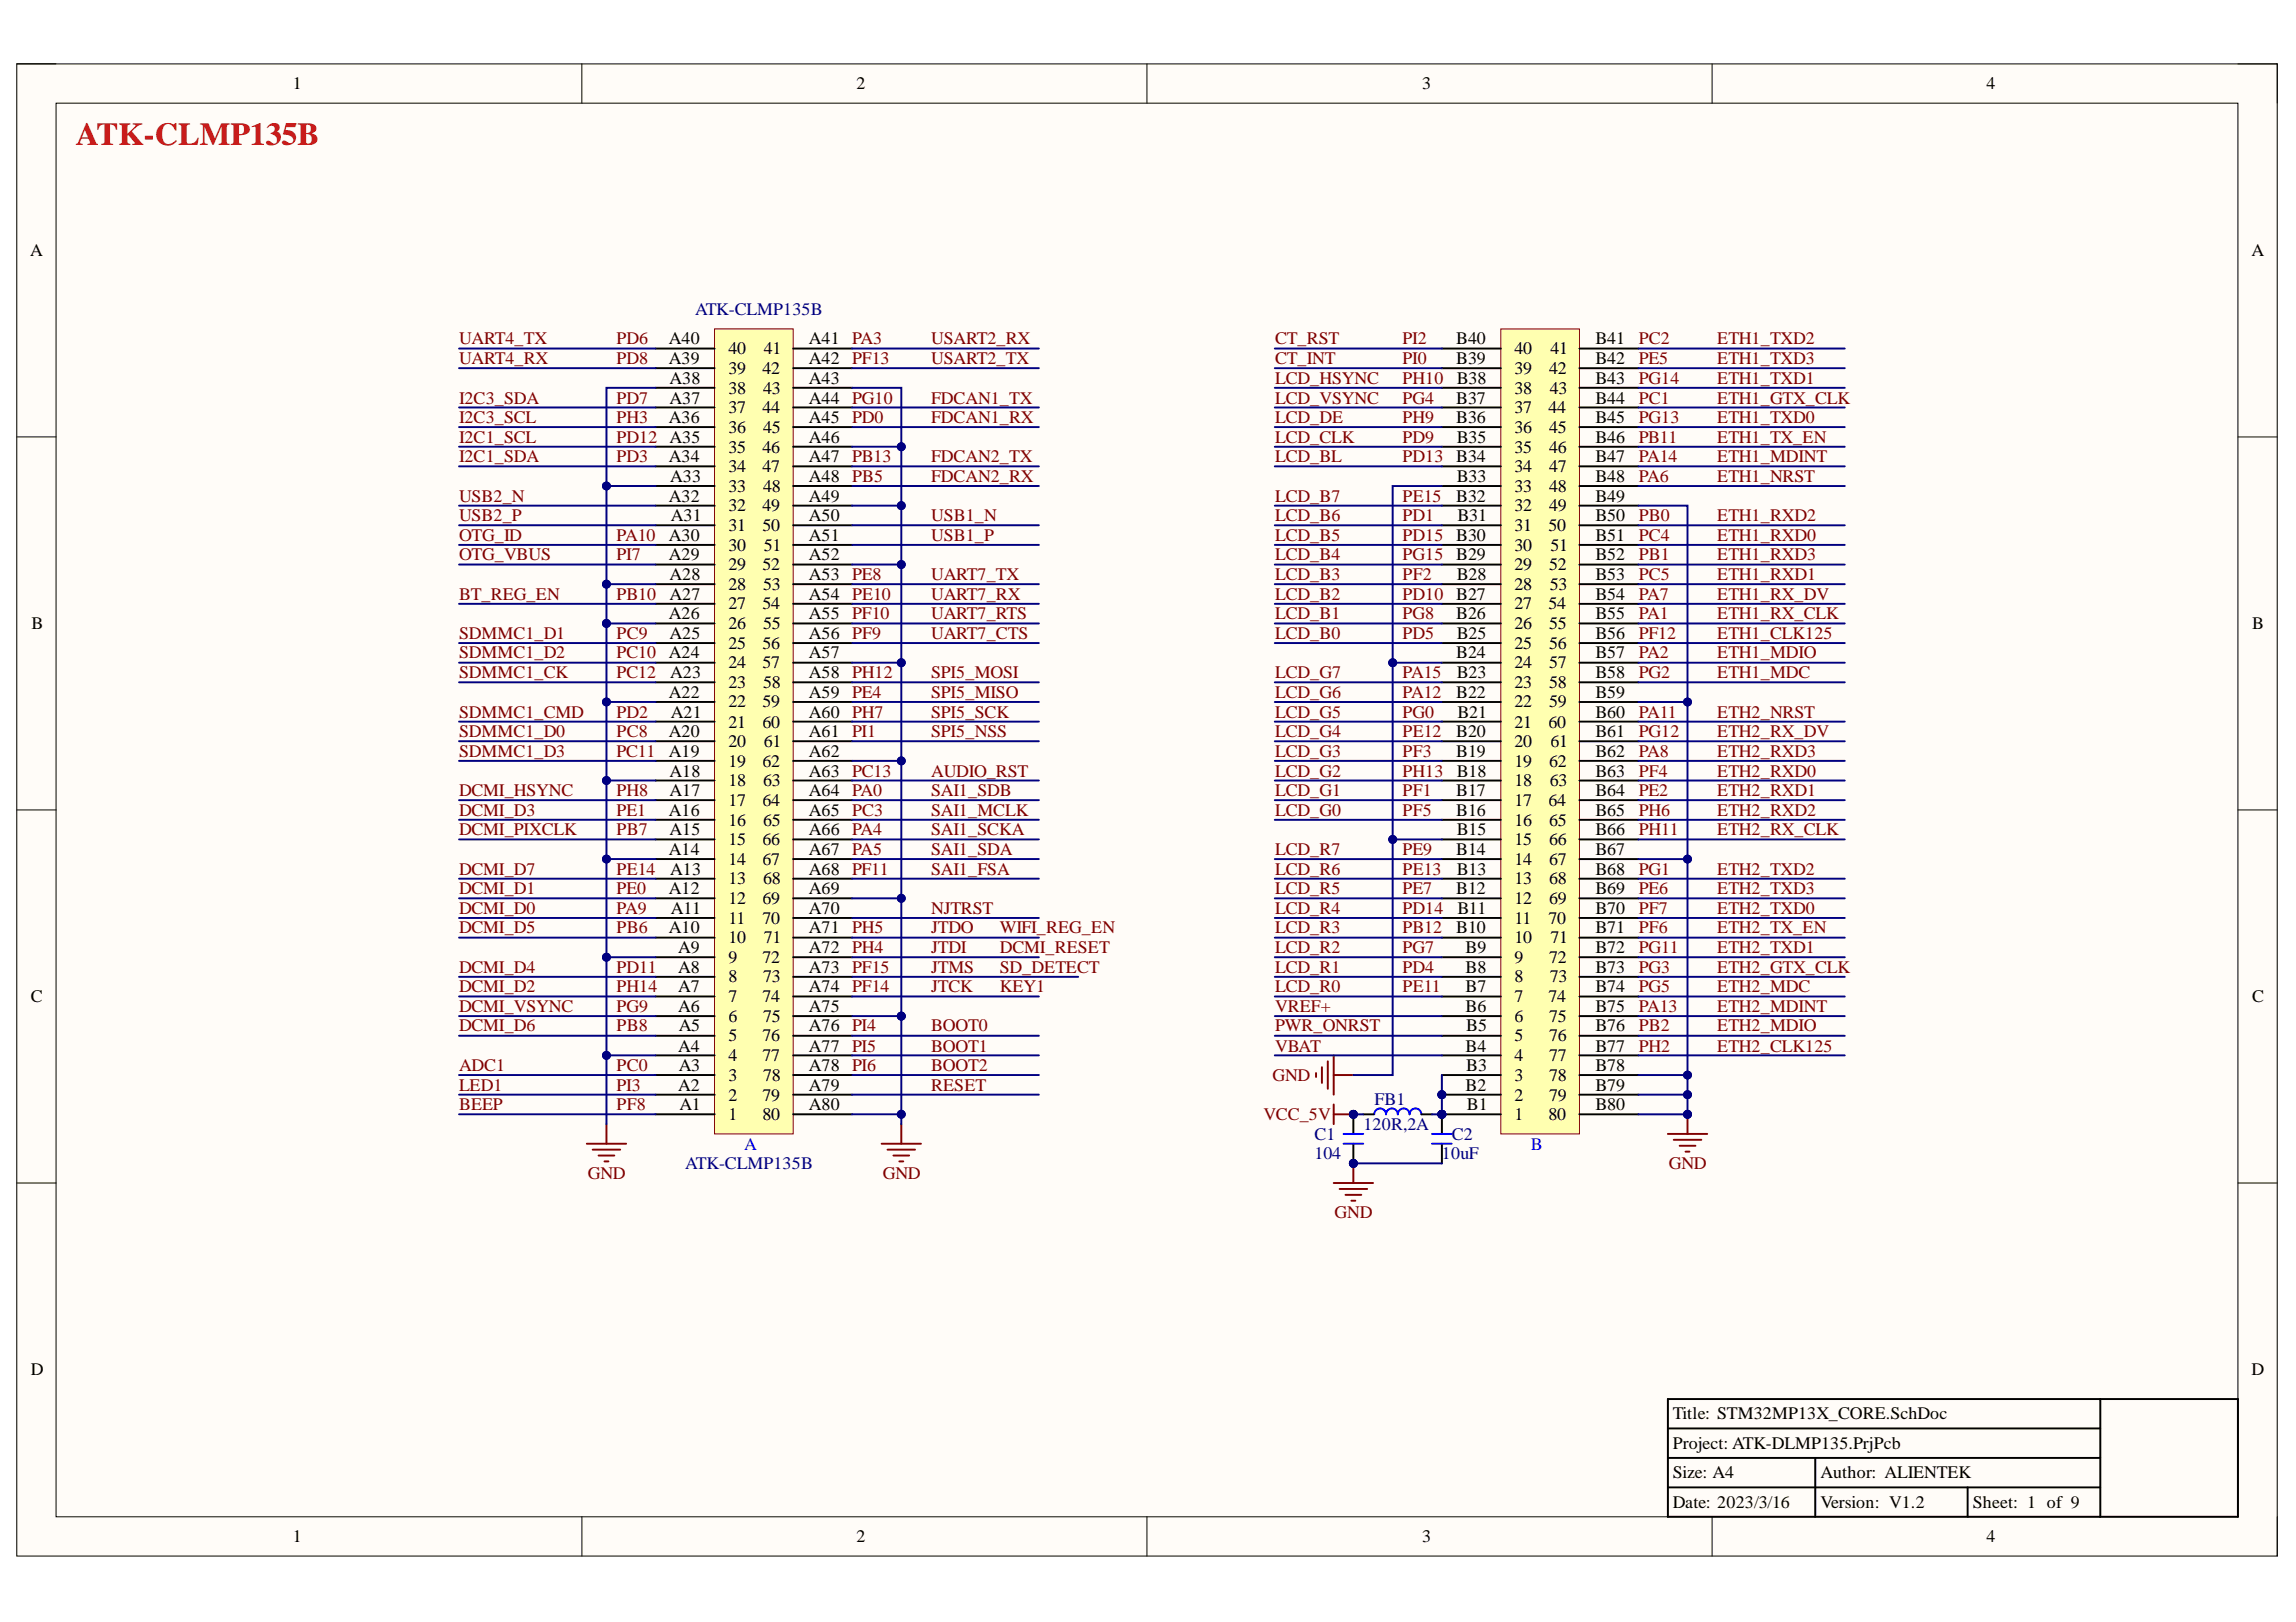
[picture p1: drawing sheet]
<svg xmlns="http://www.w3.org/2000/svg" width="297mm" height="210mm" viewBox="0 0 297 210" stroke-linecap="round" stroke-linejoin="round" font-family="sans-serif">
<defs><g id="words">
<text font-size="4.1" fill="#f00" x="9.8" y="18.8">ATK-CLMP135B</text>
<g font-size="2.3">
<text x="37.9" y="11.6">1</text>
<text x="110.8" y="11.6">2</text>
<text x="184" y="11.6">3</text>
<text x="257" y="11.6">4</text>
<text x="3.9" y="33.1">A</text>
<text x="291.3" y="33.1">A</text>
<text x="86.5" y="44.5">A40</text>
<text x="86.5" y="47.1">A39</text>
<text x="94.2" y="45.8">40</text>
<text x="98.8" y="45.8">41</text>
<text x="104.6" y="44.5">A41</text>
<text x="104.6" y="47.1">A42</text>
<text x="188.4" y="47.1">B39</text>
<text x="188.4" y="44.5">B40</text>
<text x="195.9" y="45.8">40</text>
<text x="200.6" y="45.8">41</text>
<text x="206.4" y="44.5">B41</text>
<text x="206.4" y="47.1">B42</text>
<text x="86.6" y="52.2">A37</text>
<text x="86.6" y="49.7">A38</text>
<text x="94.2" y="53.5">37</text>
<text x="94.2" y="51">38</text>
<text x="94.2" y="48.3">39</text>
<text x="98.6" y="48.3">42</text>
<text x="98.6" y="53.5">44</text>
<text x="98.7" y="51">43</text>
<text x="104.6" y="49.7">A43</text>
<text x="104.6" y="52.2">A44</text>
<text x="188.4" y="52.2">B37</text>
<text x="188.5" y="49.7">B38</text>
<text x="195.9" y="53.5">37</text>
<text x="195.9" y="51">38</text>
<text x="195.9" y="48.3">39</text>
<text x="200.3" y="53.5">44</text>
<text x="200.4" y="48.3">42</text>
<text x="200.5" y="51">43</text>
<text x="206.4" y="49.7">B43</text>
<text x="206.4" y="52.2">B44</text>
<text x="86.5" y="59.8">A34</text>
<text x="86.5" y="54.8">A36</text>
<text x="94.2" y="58.6">35</text>
<text x="94.2" y="56">36</text>
<text x="98.6" y="58.6">46</text>
<text x="98.7" y="56">45</text>
<text x="104.6" y="54.8">A45</text>
<text x="104.6" y="57.3">A46</text>
<text x="104.6" y="59.8">A47</text>
<text x="188.4" y="59.8">B34</text>
<text x="188.4" y="54.8">B36</text>
<text x="188.5" y="57.3">B35</text>
<text x="195.9" y="58.6">35</text>
<text x="195.9" y="56">36</text>
<text x="200.4" y="56">45</text>
<text x="200.4" y="58.6">46</text>
<text x="206.4" y="54.8">B45</text>
<text x="206.4" y="57.3">B46</text>
<text x="206.4" y="59.8">B47</text>
<text x="86.5" y="64.9">A32</text>
<text x="86.7" y="62.4">A33</text>
<text x="94.2" y="63.6">33</text>
<text x="94.2" y="61.1">34</text>
<text x="98.6" y="61.1">47</text>
<text x="98.7" y="63.6">48</text>
<text x="104.6" y="62.4">A48</text>
<text x="104.6" y="64.9">A49</text>
<text x="188.4" y="64.9">B32</text>
<text x="188.5" y="62.4">B33</text>
<text x="195.9" y="63.6">33</text>
<text x="195.9" y="61.1">34</text>
<text x="200.4" y="61.1">47</text>
<text x="200.4" y="63.6">48</text>
<text x="206.4" y="62.4">B48</text>
<text x="206.4" y="64.9">B49</text>
<text x="86.5" y="70">A30</text>
<text x="86.8" y="67.5">A31</text>
<text x="94.2" y="71.3">30</text>
<text x="94.2" y="68.7">31</text>
<text x="94.2" y="66.2">32</text>
<text x="98.6" y="66.2">49</text>
<text x="98.6" y="68.7">50</text>
<text x="98.8" y="71.3">51</text>
<text x="104.6" y="67.5">A50</text>
<text x="104.6" y="70">A51</text>
<text x="188.4" y="70">B30</text>
<text x="188.6" y="67.5">B31</text>
<text x="195.9" y="71.3">30</text>
<text x="195.9" y="68.7">31</text>
<text x="195.9" y="66.2">32</text>
<text x="200.3" y="68.7">50</text>
<text x="200.4" y="66.2">49</text>
<text x="200.6" y="71.3">51</text>
<text x="206.4" y="67.5">B50</text>
<text x="206.4" y="70">B51</text>
<text x="86.5" y="72.5">A29</text>
<text x="86.6" y="77.6">A27</text>
<text x="86.6" y="75.1">A28</text>
<text x="94.2" y="76.3">28</text>
<text x="94.2" y="73.8">29</text>
<text x="98.6" y="73.8">52</text>
<text x="98.7" y="76.3">53</text>
<text x="104.6" y="72.5">A52</text>
<text x="104.6" y="75.1">A53</text>
<text x="104.6" y="77.6">A54</text>
<text x="188.4" y="77.6">B27</text>
<text x="188.4" y="72.5">B29</text>
<text x="188.5" y="75.1">B28</text>
<text x="195.9" y="76.3">28</text>
<text x="195.9" y="73.8">29</text>
<text x="200.4" y="73.8">52</text>
<text x="200.5" y="76.3">53</text>
<text x="206.4" y="72.5">B52</text>
<text x="206.4" y="75.1">B53</text>
<text x="206.4" y="77.6">B54</text>
<text x="4.1" y="81.4">B</text>
<text x="86.5" y="80.1">A26</text>
<text x="86.6" y="82.7">A25</text>
<text x="94.2" y="83.9">25</text>
<text x="94.2" y="81.4">26</text>
<text x="94.2" y="78.9">27</text>
<text x="98.6" y="78.9">54</text>
<text x="98.6" y="83.9">56</text>
<text x="98.7" y="81.4">55</text>
<text x="104.6" y="80.1">A55</text>
<text x="104.6" y="82.7">A56</text>
<text x="188.4" y="80.1">B26</text>
<text x="188.5" y="82.7">B25</text>
<text x="195.9" y="83.9">25</text>
<text x="195.9" y="81.4">26</text>
<text x="195.9" y="78.9">27</text>
<text x="200.3" y="78.9">54</text>
<text x="200.4" y="81.4">55</text>
<text x="200.4" y="83.9">56</text>
<text x="206.4" y="80.1">B55</text>
<text x="206.4" y="82.7">B56</text>
<text x="291.4" y="81.4">B</text>
<text x="86.5" y="85.2">A24</text>
<text x="86.7" y="87.7">A23</text>
<text x="94.2" y="89">23</text>
<text x="94.2" y="86.5">24</text>
<text x="98.6" y="86.5">57</text>
<text x="98.7" y="89">58</text>
<text x="104.6" y="85.2">A57</text>
<text x="104.6" y="87.7">A58</text>
<text x="188.4" y="85.2">B24</text>
<text x="188.5" y="87.7">B23</text>
<text x="195.9" y="89">23</text>
<text x="195.9" y="86.5">24</text>
<text x="200.4" y="86.5">57</text>
<text x="200.4" y="89">58</text>
<text x="206.4" y="85.2">B57</text>
<text x="206.4" y="87.7">B58</text>
<text x="86.5" y="95.4">A20</text>
<text x="86.5" y="90.3">A22</text>
<text x="86.8" y="92.9">A21</text>
<text x="94.2" y="94.2">21</text>
<text x="94.2" y="91.5">22</text>
<text x="98.6" y="91.5">59</text>
<text x="98.6" y="94.2">60</text>
<text x="104.6" y="90.3">A59</text>
<text x="104.6" y="92.9">A60</text>
<text x="104.6" y="95.4">A61</text>
<text x="188.4" y="95.4">B20</text>
<text x="188.4" y="90.3">B22</text>
<text x="188.6" y="92.9">B21</text>
<text x="195.9" y="94.2">21</text>
<text x="195.9" y="91.5">22</text>
<text x="200.3" y="94.2">60</text>
<text x="200.4" y="91.5">59</text>
<text x="206.4" y="90.3">B59</text>
<text x="206.4" y="92.9">B60</text>
<text x="206.4" y="95.4">B61</text>
<text x="86.5" y="98">A19</text>
<text x="86.6" y="100.5">A18</text>
<text x="94.2" y="101.8">18</text>
<text x="94.2" y="99.2">19</text>
<text x="94.2" y="96.7">20</text>
<text x="98.6" y="99.2">62</text>
<text x="98.7" y="101.8">63</text>
<text x="98.8" y="96.7">61</text>
<text x="104.6" y="98">A62</text>
<text x="104.6" y="100.5">A63</text>
<text x="188.4" y="98">B19</text>
<text x="188.5" y="100.5">B18</text>
<text x="195.9" y="101.8">18</text>
<text x="195.9" y="99.2">19</text>
<text x="195.9" y="96.7">20</text>
<text x="200.4" y="99.2">62</text>
<text x="200.5" y="101.8">63</text>
<text x="200.6" y="96.7">61</text>
<text x="206.4" y="98">B62</text>
<text x="206.4" y="100.5">B63</text>
<text x="86.5" y="105.6">A16</text>
<text x="86.6" y="103">A17</text>
<text x="94.2" y="106.8">16</text>
<text x="94.2" y="104.3">17</text>
<text x="98.6" y="104.3">64</text>
<text x="98.7" y="106.8">65</text>
<text x="104.6" y="103">A64</text>
<text x="104.6" y="105.6">A65</text>
<text x="188.4" y="105.6">B16</text>
<text x="188.4" y="103">B17</text>
<text x="195.9" y="106.8">16</text>
<text x="195.9" y="104.3">17</text>
<text x="200.3" y="104.3">64</text>
<text x="200.4" y="106.8">65</text>
<text x="206.4" y="103">B64</text>
<text x="206.4" y="105.6">B65</text>
<text x="86.5" y="110.6">A14</text>
<text x="86.6" y="108.1">A15</text>
<text x="86.7" y="113.2">A13</text>
<text x="94.2" y="111.9">14</text>
<text x="94.2" y="109.4">15</text>
<text x="98.6" y="109.4">66</text>
<text x="98.6" y="111.9">67</text>
<text x="104.6" y="108.1">A66</text>
<text x="104.6" y="110.6">A67</text>
<text x="104.6" y="113.2">A68</text>
<text x="188.4" y="110.6">B14</text>
<text x="188.5" y="113.2">B13</text>
<text x="188.5" y="108.1">B15</text>
<text x="195.9" y="111.9">14</text>
<text x="195.9" y="109.4">15</text>
<text x="200.4" y="109.4">66</text>
<text x="200.4" y="111.9">67</text>
<text x="206.4" y="108.1">B66</text>
<text x="206.4" y="110.6">B67</text>
<text x="206.4" y="113.2">B68</text>
<text x="86.5" y="115.7">A12</text>
<text x="86.8" y="118.3">A11</text>
<text x="94.2" y="119.5">11</text>
<text x="94.2" y="117">12</text>
<text x="94.2" y="114.5">13</text>
<text x="98.6" y="117">69</text>
<text x="98.6" y="119.5">70</text>
<text x="98.7" y="114.5">68</text>
<text x="104.6" y="115.7">A69</text>
<text x="104.6" y="118.3">A70</text>
<text x="188.4" y="115.7">B12</text>
<text x="188.6" y="118.3">B11</text>
<text x="195.9" y="119.5">11</text>
<text x="195.9" y="117">12</text>
<text x="195.9" y="114.5">13</text>
<text x="200.3" y="119.5">70</text>
<text x="200.4" y="114.5">68</text>
<text x="200.4" y="117">69</text>
<text x="206.4" y="115.7">B69</text>
<text x="206.4" y="118.3">B70</text>
<text x="86.5" y="120.8">A10</text>
<text x="87.7" y="125.9">A8</text>
<text x="87.7" y="123.3">A9</text>
<text x="94.2" y="124.6">9</text>
<text x="94.2" y="122.1">10</text>
<text x="98.6" y="124.6">72</text>
<text x="98.8" y="122.1">71</text>
<text x="104.6" y="120.8">A71</text>
<text x="104.6" y="123.3">A72</text>
<text x="104.6" y="125.9">A73</text>
<text x="188.4" y="120.8">B10</text>
<text x="189.6" y="125.9">B8</text>
<text x="189.6" y="123.3">B9</text>
<text x="195.9" y="124.6">9</text>
<text x="195.9" y="122.1">10</text>
<text x="200.4" y="124.6">72</text>
<text x="200.6" y="122.1">71</text>
<text x="206.4" y="120.8">B71</text>
<text x="206.4" y="123.3">B72</text>
<text x="206.4" y="125.9">B73</text>
<text x="4" y="129.7">C</text>
<text x="87.7" y="130.9">A6</text>
<text x="87.7" y="128.4">A7</text>
<text x="94.2" y="129.7">7</text>
<text x="94.2" y="127.1">8</text>
<text x="98.6" y="129.7">74</text>
<text x="98.7" y="127.1">73</text>
<text x="104.6" y="128.4">A74</text>
<text x="104.6" y="130.9">A75</text>
<text x="189.6" y="130.9">B6</text>
<text x="189.6" y="128.4">B7</text>
<text x="195.9" y="129.7">7</text>
<text x="195.9" y="127.1">8</text>
<text x="200.3" y="129.7">74</text>
<text x="200.5" y="127.1">73</text>
<text x="206.4" y="128.4">B74</text>
<text x="206.4" y="130.9">B75</text>
<text x="291.4" y="129.7">C</text>
<text x="87.7" y="136.1">A4</text>
<text x="87.8" y="133.5">A5</text>
<text x="94.2" y="137.4">4</text>
<text x="94.2" y="134.7">5</text>
<text x="94.2" y="132.2">6</text>
<text x="98.6" y="134.7">76</text>
<text x="98.6" y="137.4">77</text>
<text x="98.7" y="132.2">75</text>
<text x="104.6" y="133.5">A76</text>
<text x="104.6" y="136.1">A77</text>
<text x="189.6" y="136.1">B4</text>
<text x="189.7" y="133.5">B5</text>
<text x="195.9" y="137.4">4</text>
<text x="195.9" y="134.7">5</text>
<text x="195.9" y="132.2">6</text>
<text x="200.4" y="132.2">75</text>
<text x="200.4" y="134.7">76</text>
<text x="200.4" y="137.4">77</text>
<text x="206.4" y="133.5">B76</text>
<text x="206.4" y="136.1">B77</text>
<text x="87.7" y="141.2">A2</text>
<text x="87.8" y="138.6">A3</text>
<text x="87.9" y="143.7">A1</text>
<text x="94.2" y="142.4">2</text>
<text x="94.2" y="139.9">3</text>
<text x="98.6" y="142.4">79</text>
<text x="98.7" y="139.9">78</text>
<text x="104.6" y="143.7">A80</text>
<text x="104.6" y="138.6">A78</text>
<text x="104.6" y="141.2">A79</text>
<text x="189.6" y="141.2">B2</text>
<text x="189.7" y="138.6">B3</text>
<text x="189.8" y="143.7">B1</text>
<text x="195.9" y="142.4">2</text>
<text x="195.9" y="139.9">3</text>
<text x="200.4" y="139.9">78</text>
<text x="200.4" y="142.4">79</text>
<text x="206.4" y="138.6">B78</text>
<text x="206.4" y="141.2">B79</text>
<text x="206.4" y="143.7">B80</text>
<text x="94.2" y="145">1</text>
<text x="98.6" y="145">80</text>
<text x="195.9" y="145">1</text>
<text x="200.3" y="145">80</text>
<text x="4" y="177.9">D</text>
<text x="291.3" y="177.9">D</text>
<text x="216.4" y="183.7">Title: STM32MP13X_CORE.SchDoc</text>
<text x="216.4" y="191.3">Size: A4</text>
<text x="216.4" y="187.5">Project: ATK-DLMP135.PrjPcb</text>
<text x="235.5" y="191.3">Author: ALIENTEK</text>
<text x="216.4" y="195.1">Date: 2023/3/16</text>
<text x="235.5" y="195.1">Version: V1.2</text>
<text x="255.2" y="195.1">Sheet: 1 of 9</text>
<text x="37.9" y="199.6">1</text>
<text x="110.8" y="199.6">2</text>
<text x="184" y="199.6">3</text>
<text x="257" y="199.6">4</text>
</g>
<g font-size="2.3" fill="#000080">
<text x="89.9" y="40.7">ATK-CLMP135B</text>
<text x="177.8" y="142.9">FB1</text>
<text x="170" y="147.5">C1</text>
<text x="176.4" y="146.2">120R,2A</text>
<text x="187.8" y="147.5">C2</text>
<text x="88.7" y="151.3">ATK-CLMP135B</text>
<text x="170" y="150">104</text>
<text x="186.5" y="150">10uF</text>
</g>
<g font-size="2.3" fill="#800000">
<text x="59.4" y="44.5">UART4_TX</text>
<text x="59.4" y="47.1">UART4_RX</text>
<text x="79.8" y="44.5">PD6</text>
<text x="79.8" y="47.1">PD8</text>
<text x="110.2" y="47.1">PF13</text>
<text x="110.2" y="44.5">PA3</text>
<text x="120.5" y="47.1">USART2_TX</text>
<text x="120.5" y="44.5">USART2_RX</text>
<text x="165" y="44.5">CT_RST</text>
<text x="165" y="47.1">CT_INT</text>
<text x="181.5" y="44.5">PI2</text>
<text x="181.5" y="47.1">PI0</text>
<text x="212" y="47.1">PE5</text>
<text x="212" y="44.5">PC2</text>
<text x="222.2" y="47.1">ETH1_TXD3</text>
<text x="222.2" y="44.5">ETH1_TXD2</text>
<text x="59.4" y="52.2">I2C3_SDA</text>
<text x="79.8" y="52.2">PD7</text>
<text x="110.2" y="52.2">PG10</text>
<text x="120.5" y="52.2">FDCAN1_TX</text>
<text x="165" y="49.7">LCD_HSYNC</text>
<text x="165" y="52.2">LCD_VSYNC</text>
<text x="181.5" y="49.7">PH10</text>
<text x="181.5" y="52.2">PG4</text>
<text x="212" y="52.2">PC1</text>
<text x="212" y="49.7">PG14</text>
<text x="222.2" y="52.2">ETH1_GTX_CLK</text>
<text x="222.2" y="49.7">ETH1_TXD1</text>
<text x="59.4" y="54.8">I2C3_SCL</text>
<text x="59.4" y="57.3">I2C1_SCL</text>
<text x="59.4" y="59.8">I2C1_SDA</text>
<text x="79.8" y="57.3">PD12 A35</text>
<text x="79.8" y="59.8">PD3</text>
<text x="79.8" y="54.8">PH3</text>
<text x="110.2" y="59.8">PB13</text>
<text x="110.2" y="54.8">PD0</text>
<text x="120.5" y="59.8">FDCAN2_TX</text>
<text x="120.5" y="54.8">FDCAN1_RX</text>
<text x="165" y="54.8">LCD_DE</text>
<text x="165" y="57.3">LCD_CLK</text>
<text x="165" y="59.8">LCD_BL</text>
<text x="181.5" y="54.8">PH9</text>
<text x="181.5" y="57.3">PD9</text>
<text x="181.5" y="59.8">PD13</text>
<text x="212" y="57.3">PB11</text>
<text x="212" y="54.8">PG13</text>
<text x="212" y="59.8">PA14</text>
<text x="222.2" y="57.3">ETH1_TX_EN</text>
<text x="222.2" y="54.8">ETH1_TXD0</text>
<text x="222.2" y="59.8">ETH1_MDINT</text>
<text x="59.4" y="64.9">USB2_N</text>
<text x="110.2" y="62.4">PB5</text>
<text x="120.5" y="62.4">FDCAN2_RX</text>
<text x="165" y="64.9">LCD_B7</text>
<text x="181.5" y="64.9">PE15</text>
<text x="212" y="62.4">PA6</text>
<text x="222.2" y="62.4">ETH1_NRST</text>
<text x="59.4" y="67.5">USB2_P</text>
<text x="59.4" y="70">OTG_ID</text>
<text x="79.8" y="70">PA10</text>
<text x="120.5" y="67.5">USB1_N</text>
<text x="120.5" y="70">USB1_P</text>
<text x="165" y="67.5">LCD_B6</text>
<text x="165" y="70">LCD_B5</text>
<text x="181.5" y="67.5">PD1</text>
<text x="181.5" y="70">PD15</text>
<text x="212" y="70">PC4</text>
<text x="212" y="67.5">PB0</text>
<text x="222.2" y="70">ETH1_RXD0</text>
<text x="222.2" y="67.5">ETH1_RXD2</text>
<text x="59.4" y="72.5">OTG_VBUS</text>
<text x="59.4" y="77.6">BT_REG_EN</text>
<text x="79.8" y="72.5">PI7</text>
<text x="79.8" y="77.6">PB10</text>
<text x="110.2" y="75.1">PE8</text>
<text x="110.2" y="77.6">PE10</text>
<text x="120.5" y="75.1">UART7_TX</text>
<text x="120.5" y="77.6">UART7_RX</text>
<text x="165" y="77.6">LCD_B2</text>
<text x="165" y="72.5">LCD_B4</text>
<text x="165" y="75.1">LCD_B3</text>
<text x="181.5" y="77.6">PD10</text>
<text x="181.5" y="72.5">PG15</text>
<text x="181.5" y="75.1">PF2</text>
<text x="212" y="72.5">PB1</text>
<text x="212" y="75.1">PC5</text>
<text x="212" y="77.6">PA7</text>
<text x="222.2" y="72.5">ETH1_RXD3</text>
<text x="222.2" y="75.1">ETH1_RXD1</text>
<text x="222.2" y="77.6">ETH1_RX_DV</text>
<text x="59.4" y="82.7">SDMMC1_D1</text>
<text x="79.8" y="82.7">PC9</text>
<text x="110.2" y="82.7">PF9</text>
<text x="110.2" y="80.1">PF10</text>
<text x="120.5" y="82.7">UART7_CTS</text>
<text x="120.5" y="80.1">UART7_RTS</text>
<text x="165" y="82.7">LCD_B0</text>
<text x="165" y="80.1">LCD_B1</text>
<text x="181.5" y="82.7">PD5</text>
<text x="181.5" y="80.1">PG8</text>
<text x="212" y="82.7">PF12</text>
<text x="212" y="80.1">PA1</text>
<text x="222.2" y="82.7">ETH1_CLK125</text>
<text x="222.2" y="80.1">ETH1_RX_CLK</text>
<text x="59.4" y="85.2">SDMMC1_D2</text>
<text x="59.4" y="87.7">SDMMC1_CK</text>
<text x="79.8" y="85.2">PC10</text>
<text x="79.8" y="87.7">PC12</text>
<text x="110.2" y="87.7">PH12</text>
<text x="120.5" y="87.7">SPI5_MOSI</text>
<text x="165" y="87.7">LCD_G7</text>
<text x="181.5" y="87.7">PA15</text>
<text x="212" y="87.7">PG2</text>
<text x="212" y="85.2">PA2</text>
<text x="222.2" y="87.7">ETH1_MDC</text>
<text x="222.2" y="85.2">ETH1_MDIO</text>
<text x="59.4" y="92.9">SDMMC1_CMD</text>
<text x="59.4" y="95.4">SDMMC1_D0</text>
<text x="79.8" y="92.9">PD2</text>
<text x="79.8" y="95.4">PC8</text>
<text x="110.2" y="92.9">PH7</text>
<text x="110.2" y="90.3">PE4</text>
<text x="110.2" y="95.4">PI1</text>
<text x="120.5" y="95.4">SPI5_NSS</text>
<text x="120.5" y="92.9">SPI5_SCK</text>
<text x="120.5" y="90.3">SPI5_MISO</text>
<text x="165" y="95.4">LCD_G4</text>
<text x="165" y="92.9">LCD_G5</text>
<text x="165" y="90.3">LCD_G6</text>
<text x="181.5" y="95.4">PE12</text>
<text x="181.5" y="92.9">PG0</text>
<text x="181.5" y="90.3">PA12</text>
<text x="212" y="92.9">PA11</text>
<text x="212" y="95.4">PG12</text>
<text x="222.2" y="92.9">ETH2_NRST</text>
<text x="222.2" y="95.4">ETH2_RX_DV</text>
<text x="59.4" y="98">SDMMC1_D3</text>
<text x="79.8" y="98">PC11</text>
<text x="110.2" y="100.5">PC13</text>
<text x="120.5" y="100.5">AUDIO_RST</text>
<text x="165" y="98">LCD_G3</text>
<text x="165" y="100.5">LCD_G2</text>
<text x="181.5" y="98">PF3</text>
<text x="181.5" y="100.5">PH13</text>
<text x="212" y="100.5">PF4</text>
<text x="212" y="98">PA8</text>
<text x="222.2" y="100.5">ETH2_RXD0</text>
<text x="222.2" y="98">ETH2_RXD3</text>
<text x="59.4" y="103">DCMI_HSYNC</text>
<text x="59.4" y="105.6">DCMI_D3</text>
<text x="79.8" y="103">PH8</text>
<text x="79.8" y="105.6">PE1</text>
<text x="110.2" y="105.6">PC3</text>
<text x="110.2" y="103">PA0</text>
<text x="120.5" y="105.6">SAI1_MCLK</text>
<text x="120.5" y="103">SAI1_SDB</text>
<text x="165" y="103">LCD_G1</text>
<text x="165" y="105.6">LCD_G0</text>
<text x="181.5" y="103">PF1</text>
<text x="181.5" y="105.6">PF5</text>
<text x="212" y="105.6">PH6</text>
<text x="212" y="103">PE2</text>
<text x="222.2" y="105.6">ETH2_RXD2</text>
<text x="222.2" y="103">ETH2_RXD1</text>
<text x="59.4" y="108.1">DCMI_PIXCLK</text>
<text x="59.4" y="113.2">DCMI_D7</text>
<text x="79.8" y="108.1">PB7</text>
<text x="79.8" y="113.2">PE14</text>
<text x="110.2" y="113.2">PF11</text>
<text x="110.2" y="110.6">PA5</text>
<text x="110.2" y="108.1">PA4</text>
<text x="120.5" y="113.2">SAI1_FSA</text>
<text x="120.5" y="110.6">SAI1_SDA</text>
<text x="120.5" y="108.1">SAI1_SCKA</text>
<text x="165" y="110.6">LCD_R7</text>
<text x="165" y="113.2">LCD_R6</text>
<text x="181.5" y="110.6">PE9</text>
<text x="181.5" y="113.2">PE13</text>
<text x="212" y="113.2">PG1</text>
<text x="212" y="108.1">PH11</text>
<text x="222.2" y="113.2">ETH2_TXD2</text>
<text x="222.2" y="108.1">ETH2_RX_CLK</text>
<text x="59.4" y="118.3">DCMI_D0</text>
<text x="59.4" y="115.7">DCMI_D1</text>
<text x="79.8" y="118.3">PA9</text>
<text x="79.8" y="115.7">PE0</text>
<text x="120.5" y="118.3">NJTRST</text>
<text x="165" y="115.7">LCD_R5</text>
<text x="165" y="118.3">LCD_R4</text>
<text x="181.5" y="115.7">PE7</text>
<text x="181.5" y="118.3">PD14</text>
<text x="212" y="118.3">PF7</text>
<text x="212" y="115.7">PE6</text>
<text x="222.2" y="118.3">ETH2_TXD0</text>
<text x="222.2" y="115.7">ETH2_TXD3</text>
<text x="59.4" y="120.8">DCMI_D5</text>
<text x="59.4" y="125.9">DCMI_D4</text>
<text x="79.8" y="120.8">PB6</text>
<text x="79.8" y="125.9">PD11</text>
<text x="110.2" y="125.9">PF15</text>
<text x="110.2" y="123.3">PH4</text>
<text x="110.2" y="120.8">PH5</text>
<text x="120.5" y="125.9">JTMS</text>
<text x="120.5" y="123.3">JTDI</text>
<text x="120.5" y="120.8">JTDO</text>
<text x="129.4" y="120.8">WIFI_REG_EN</text>
<text x="129.4" y="123.3">DCMI_RESET</text>
<text x="129.4" y="125.9">SD_DETECT</text>
<text x="165" y="125.9">LCD_R1</text>
<text x="165" y="123.3">LCD_R2</text>
<text x="165" y="120.8">LCD_R3</text>
<text x="181.5" y="125.9">PD4</text>
<text x="181.5" y="123.3">PG7</text>
<text x="181.5" y="120.8">PB12</text>
<text x="212" y="125.9">PG3</text>
<text x="212" y="123.3">PG11</text>
<text x="212" y="120.8">PF6</text>
<text x="222.2" y="125.9">ETH2_GTX_CLK</text>
<text x="222.2" y="123.3">ETH2_TXD1</text>
<text x="222.2" y="120.8">ETH2_TX_EN</text>
<text x="59.4" y="130.9">DCMI_VSYNC</text>
<text x="59.4" y="128.4">DCMI_D2</text>
<text x="79.8" y="130.9">PG9</text>
<text x="79.8" y="128.4">PH14</text>
<text x="110.2" y="128.4">PF14</text>
<text x="120.5" y="128.4">JTCK</text>
<text x="129.4" y="128.4">KEY1</text>
<text x="165" y="128.4">LCD_R0</text>
<text x="165" y="130.9">VREF+</text>
<text x="181.5" y="128.4">PE11</text>
<text x="212" y="130.9">PA13</text>
<text x="212" y="128.4">PG5</text>
<text x="222.2" y="130.9">ETH2_MDINT</text>
<text x="222.2" y="128.4">ETH2_MDC</text>
<text x="59.4" y="133.5">DCMI_D6</text>
<text x="79.8" y="133.5">PB8</text>
<text x="110.2" y="133.5">PI4</text>
<text x="110.2" y="136.1">PI5</text>
<text x="120.5" y="133.5">BOOT0</text>
<text x="120.5" y="136.1">BOOT1</text>
<text x="165" y="136.1">VBAT</text>
<text x="165" y="133.5">PWR_ONRST</text>
<text x="212" y="136.1">PH2</text>
<text x="212" y="133.5">PB2</text>
<text x="222.2" y="136.1">ETH2_CLK125</text>
<text x="222.2" y="133.5">ETH2_MDIO</text>
<text x="59.4" y="143.7">BEEP</text>
<text x="59.4" y="141.2">LED1</text>
<text x="59.4" y="138.6">ADC1</text>
<text x="79.8" y="143.7">PF8</text>
<text x="79.8" y="141.2">PI3</text>
<text x="79.8" y="138.6">PC0</text>
<text x="110.2" y="138.6">PI6</text>
<text x="120.5" y="138.6">BOOT2</text>
<text x="120.5" y="141.2">RESET</text>
<text x="164.6" y="139.9">GND</text>
<text x="163.4" y="145">VCC_5V</text>
<text x="76.1" y="152.6">GND</text>
<text x="114.2" y="152.6">GND</text>
<text x="215.9" y="151.3">GND</text>
<text x="172.7" y="157.6">GND</text>
</g>
<g font-size="2.3" fill="#00f">
<text x="96.3" y="148.8">A</text>
<text x="198" y="148.8">B</text>
</g>
</g></defs>
<path d="M2.2 8.3h292.4v193.1h-292.4z" fill-rule="evenodd" fill="#fffcf8"/>
<path d="M2.2 8.3h292.4v193.1h-292.4z" fill="none" stroke="#000" stroke-width=".13"/>
<path d="M7.3 13.4h282.2v182.9h-282.2z" fill-rule="evenodd" fill="#fffcf8"/>
<g fill="none" stroke="#000" stroke-width=".13">
<path d="M2.2 8.3h5.1M7.3 13.4h282.2v182.9h-282.2zM75.3 8.3v5M148.4 8.3v5M221.5 8.3v5.1M289.5 8.3h5.1v5.1M2.2 56.5h5.1M289.5 56.5h5.1M2.2 104.8h5.1M289.5 104.8h5.1M2.2 153.1h5.1M289.5 153.1h5.1"/>
<path d="M75.3 196.3v5.1M148.4 196.3v5.1M221.5 196.3v5.1M294.6 196.3v5.1"/>
</g>
<path d="M176.4 144.2h1.3M183.9 144.2h1.4M215.8 181.1h73.7v15.2h-73.7zM215.8 188.7h55.9M215.8 192.5h55.9M215.8 184.9h55.9M234.8 188.7v7.6M254.6 192.5v3.8M271.7 181.1v15.2" fill="none" stroke="#000" stroke-width=".25"/>
<path d="M177.8 144.2a.77 .77 0 0 1 .7-.8 .77 .77 0 0 1 .8 .8 .76 .76 0 0 1 .8-.8 .76 .76 0 0 1 .7 .8 .76 .76 0 0 1 .8-.8 .76 .76 0 0 1 .8 .8 .76 .76 0 0 1 .7-.8 .76 .76 0 0 1 .8 .8" fill="none" stroke="#00f" stroke-width=".25"/>
<path d="M172.5 142.9v2.6M172.5 144.2h2.6" fill="none" stroke="#800000" stroke-width=".25"/>
<circle cx="175.1" cy="144.2" r=".51" fill="#000080"/>
<circle cx="175.1" cy="144.2" r=".51" fill="none" stroke="#000080" stroke-width=".13"/>
<path d="M172.5 153.1h5.1M173.3 153.9h3.6M174.1 154.6h2M174.8 155.4h.5M175.1 150.6v2.5" fill="none" stroke="#800000" stroke-width=".25"/>
<circle cx="175.1" cy="150.6" r=".51" fill="#000080"/>
<circle cx="175.1" cy="150.6" r=".51" fill="none" stroke="#000080" stroke-width=".13"/>
<circle cx="186.5" cy="144.2" r=".51" fill="#000080"/>
<circle cx="186.5" cy="144.2" r=".51" fill="none" stroke="#000080" stroke-width=".13"/>
<circle cx="186.5" cy="141.7" r=".51" fill="#000080"/>
<circle cx="186.5" cy="141.7" r=".51" fill="none" stroke="#000080" stroke-width=".13"/>
<path d="M92.4 42.6h10.2v104.1h-10.2z" fill-rule="evenodd" fill="#ffffb0"/>
<path d="M92.4 42.6h10.2v104.1h-10.2z" fill="none" stroke="#800000" stroke-width=".13"/>
<path d="M194.2 42.6h10.1v104.1h-10.1z" fill-rule="evenodd" fill="#ffffb0"/>
<path d="M194.2 42.6h10.1v104.1h-10.1z" fill="none" stroke="#800000" stroke-width=".13"/>
<path d="M84.8 45.1h7.6M102.6 45.1h7.6M84.8 144.2h7.6M102.6 144.2h7.6M186.5 144.2h7.7" fill="none" stroke="#000" stroke-width=".25"/>
<circle cx="186.5" cy="144.2" r=".51" fill="#000080"/>
<circle cx="186.5" cy="144.2" r=".51" fill="none" stroke="#000080" stroke-width=".13"/>
<g fill="none" stroke="#000" stroke-width=".25">
<path d="M84.8 47.6h7.6M84.8 50.2h7.6M84.8 52.7h7.6M84.8 55.3h7.6M84.8 57.8h7.6M102.6 47.6h7.6M102.6 50.2h7.6M102.6 52.7h7.6M102.6 55.3h7.6M102.6 57.8h7.6M84.8 60.4h7.6M84.8 62.9h7.6"/>
<path d="M84.8 65.4h7.6M84.8 68h7.6M84.8 70.5h7.6M84.8 73.1h7.6M84.8 75.6h7.6M84.8 78.1h7.6M102.6 60.4h7.6M102.6 62.9h7.6M102.6 65.4h7.6M102.6 68h7.6M102.6 70.5h7.6M102.6 73.1h7.6"/>
<path d="M102.6 75.6h7.6M102.6 78.1h7.6M84.8 80.7h7.6M84.8 83.2h7.6M84.8 85.8h7.6M84.8 88.3h7.6M84.8 90.8h7.6M84.8 93.4h7.6M84.8 95.9h7.6M84.8 98.5h7.6M102.6 80.7h7.6M102.6 83.2h7.6"/>
<path d="M102.6 85.8h7.6M102.6 88.3h7.6M102.6 90.8h7.6M102.6 93.4h7.6M102.6 95.9h7.6M102.6 98.5h7.6M84.8 101h7.6M84.8 103.5h7.6M84.8 106.1h7.6M84.8 108.6h7.6M84.8 111.2h7.6M84.8 113.7h7.6"/>
<path d="M84.8 116.3h7.6M84.8 118.8h7.6M102.6 101h7.6M102.6 103.5h7.6M102.6 106.1h7.6M102.6 108.6h7.6M102.6 111.2h7.6M102.6 113.7h7.6M102.6 116.3h7.6M102.6 118.8h7.6M84.8 121.3h7.6M84.8 123.9h7.6"/>
<path d="M84.8 126.4h7.6M84.8 129h7.6M84.8 131.5h7.6M84.8 134h7.6M84.8 136.6h7.6M84.8 139.1h7.6M102.6 121.3h7.6M102.6 123.9h7.6M102.6 126.4h7.6M102.6 129h7.6M102.6 131.5h7.6M102.6 134h7.6"/>
<path d="M102.6 136.6h7.6M102.6 139.1h7.6M84.8 141.7h7.6M102.6 141.7h7.6M186.5 141.7h7.7"/>
</g>
<circle cx="186.5" cy="141.7" r=".51" fill="#000080"/>
<circle cx="186.5" cy="141.7" r=".51" fill="none" stroke="#000080" stroke-width=".13"/>
<g fill="none" stroke="#000" stroke-width=".25">
<path d="M186.5 57.8h7.7M186.5 55.3h7.7M186.5 52.7h7.7M186.5 50.2h7.7M186.5 47.7h7.7M186.5 45.1h7.7M204.3 57.8h7.7M204.3 55.3h7.7M204.3 52.7h7.7M204.3 50.2h7.7M204.3 47.7h7.7M204.3 45.1h7.7"/>
<path d="M186.5 78.1h7.7M186.5 75.6h7.7M186.5 73.1h7.7M186.5 70.5h7.7M186.5 68h7.7M186.5 65.4h7.7M186.5 62.9h7.7M186.5 60.4h7.7M204.3 78.1h7.7M204.3 75.6h7.7M204.3 73.1h7.7M204.3 70.5h7.7"/>
<path d="M204.3 68h7.7M204.3 65.4h7.7M204.3 62.9h7.7M204.3 60.4h7.7M186.5 98.5h7.7M186.5 95.9h7.7M186.5 93.4h7.7M186.5 90.8h7.7M186.5 88.3h7.7M186.5 85.8h7.7M186.5 83.2h7.7M186.5 80.7h7.7"/>
<path d="M204.3 98.5h7.7M204.3 95.9h7.7M204.3 93.4h7.7M204.3 90.8h7.7M204.3 88.3h7.7M204.3 85.8h7.7M204.3 83.2h7.7M204.3 80.7h7.7M186.5 118.8h7.7M186.5 116.3h7.7M186.5 113.7h7.7M186.5 111.2h7.7"/>
<path d="M186.5 108.6h7.7M186.5 106.1h7.7M186.5 103.5h7.7M186.5 101h7.7M204.3 118.8h7.7M204.3 116.3h7.7M204.3 113.7h7.7M204.3 111.2h7.7M204.3 108.6h7.7M204.3 106.1h7.7M204.3 103.5h7.7M204.3 101h7.7"/>
<path d="M186.5 139.1h7.7M186.5 136.6h7.7M186.5 134h7.7M186.5 131.5h7.7M186.5 129h7.7M186.5 126.4h7.7M186.5 123.9h7.7M186.5 121.3h7.7M204.3 139.1h7.7M204.3 136.6h7.7M204.3 134h7.7M204.3 131.5h7.7"/>
<path d="M204.3 129h7.7M204.3 126.4h7.7M204.3 123.9h7.7M204.3 121.3h7.7M204.3 141.7h7.7M204.3 144.2h7.7"/>
</g>
<circle cx="175.1" cy="150.6" r=".51" fill="#000080"/>
<circle cx="175.1" cy="150.6" r=".51" fill="none" stroke="#000080" stroke-width=".13"/>
<circle cx="175.1" cy="144.2" r=".51" fill="#000080"/>
<circle cx="175.1" cy="144.2" r=".51" fill="none" stroke="#000080" stroke-width=".13"/>
<path d="M175.1 148v2.6" fill="none" stroke="#000" stroke-width=".25"/>
<circle cx="175.1" cy="150.6" r=".51" fill="#000080"/>
<circle cx="175.1" cy="150.6" r=".51" fill="none" stroke="#000080" stroke-width=".13"/>
<path d="M175.1 144.2v2.5" fill="none" stroke="#000" stroke-width=".25"/>
<circle cx="175.1" cy="144.2" r=".51" fill="#000080"/>
<circle cx="175.1" cy="144.2" r=".51" fill="none" stroke="#000080" stroke-width=".13"/>
<path d="M173.8 146.7h2.6M173.8 148h2.6" fill="none" stroke="#00f" stroke-width=".25"/>
<circle cx="186.5" cy="144.2" r=".51" fill="#000080"/>
<circle cx="186.5" cy="144.2" r=".51" fill="none" stroke="#000080" stroke-width=".13"/>
<path d="M186.5 144.2v2.5M186.5 148v2.6" fill="none" stroke="#000" stroke-width=".25"/>
<circle cx="186.5" cy="144.2" r=".51" fill="#000080"/>
<circle cx="186.5" cy="144.2" r=".51" fill="none" stroke="#000080" stroke-width=".13"/>
<path d="M185.3 146.7h2.5M185.3 148h2.5" fill="none" stroke="#00f" stroke-width=".25"/>
<path d="M215.8 146.7h5.1M216.5 147.5h3.6M217.3 148.3h2M218.1 149h.5M218.3 144.2v2.5" fill="none" stroke="#800000" stroke-width=".25"/>
<circle cx="218.3" cy="144.2" r=".51" fill="#000080"/>
<circle cx="218.3" cy="144.2" r=".51" fill="none" stroke="#000080" stroke-width=".13"/>
<g fill="none" stroke="#800000" stroke-width=".25">
<path d="M170.3 138.9v.5M171 138.1v2M171.8 137.3v3.6M172.5 136.6v5.1M172.5 139.1h2.6M75.9 148h5.1M76.7 148.8h3.5M77.4 149.5h2.1M78.2 150.3h.5M78.5 145.5v2.5M114.1 148h5M114.8 148.8h3.6"/>
<path d="M115.6 149.5h2M116.3 150.3h.6M116.6 145.5v2.5"/>
</g>
<path d="M186.5 139.1v5.1" fill="none" stroke="#000080" stroke-width=".25"/>
<circle cx="186.5" cy="144.2" r=".51" fill="#000080"/>
<circle cx="186.5" cy="144.2" r=".51" fill="none" stroke="#000080" stroke-width=".13"/>
<circle cx="186.5" cy="141.7" r=".51" fill="#000080"/>
<circle cx="186.5" cy="141.7" r=".51" fill="none" stroke="#000080" stroke-width=".13"/>
<g fill="none" stroke="#000080" stroke-width=".25">
<path d="M59.4 57.8h25.4M59.4 55.3h25.4M59.4 52.7h25.4M59.4 47.6h25.4M59.4 45.1h25.4M59.4 78.1h25.4M59.4 73.1h25.4M59.4 70.5h25.4M59.4 68h25.4M59.4 65.4h25.4M59.4 60.4h25.4M59.4 98.5h25.4"/>
<path d="M59.4 95.9h25.4M59.4 93.4h25.4M59.4 88.3h25.4M59.4 85.8h25.4M59.4 83.2h25.4M59.4 118.8h25.4M59.4 116.3h25.4M59.4 113.7h25.4M59.4 108.6h25.4M59.4 106.1h25.4M59.4 103.5h25.4M59.4 139.1h25.4"/>
<path d="M59.4 134h25.4M59.4 131.5h25.4M59.4 129h25.4M59.4 126.4h25.4M59.4 121.3h25.4M78.5 136.6h6.3M59.4 144.2h25.4M59.4 141.7h25.4"/>
</g>
<circle cx="78.5" cy="136.6" r=".51" fill="#000080"/>
<circle cx="78.5" cy="136.6" r=".51" fill="none" stroke="#000080" stroke-width=".13"/>
<path d="M78.5 123.9h6.3" fill="none" stroke="#000080" stroke-width=".25"/>
<circle cx="78.5" cy="123.9" r=".51" fill="#000080"/>
<circle cx="78.5" cy="123.9" r=".51" fill="none" stroke="#000080" stroke-width=".13"/>
<path d="M78.5 111.2h6.3" fill="none" stroke="#000080" stroke-width=".25"/>
<circle cx="78.5" cy="111.2" r=".51" fill="#000080"/>
<circle cx="78.5" cy="111.2" r=".51" fill="none" stroke="#000080" stroke-width=".13"/>
<path d="M78.5 101h6.3" fill="none" stroke="#000080" stroke-width=".25"/>
<circle cx="78.5" cy="101" r=".51" fill="#000080"/>
<circle cx="78.5" cy="101" r=".51" fill="none" stroke="#000080" stroke-width=".13"/>
<path d="M78.5 90.8h6.3" fill="none" stroke="#000080" stroke-width=".25"/>
<circle cx="78.5" cy="90.8" r=".51" fill="#000080"/>
<circle cx="78.5" cy="90.8" r=".51" fill="none" stroke="#000080" stroke-width=".13"/>
<path d="M78.5 80.7h6.3" fill="none" stroke="#000080" stroke-width=".25"/>
<circle cx="78.5" cy="80.7" r=".51" fill="#000080"/>
<circle cx="78.5" cy="80.7" r=".51" fill="none" stroke="#000080" stroke-width=".13"/>
<path d="M78.5 75.6h6.3" fill="none" stroke="#000080" stroke-width=".25"/>
<circle cx="78.5" cy="75.6" r=".51" fill="#000080"/>
<circle cx="78.5" cy="75.6" r=".51" fill="none" stroke="#000080" stroke-width=".13"/>
<path d="M78.5 62.9h6.3" fill="none" stroke="#000080" stroke-width=".25"/>
<circle cx="78.5" cy="62.9" r=".51" fill="#000080"/>
<circle cx="78.5" cy="62.9" r=".51" fill="none" stroke="#000080" stroke-width=".13"/>
<path d="M84.8 50.2h-6.3v95.3" fill="none" stroke="#000080" stroke-width=".25"/>
<circle cx="78.5" cy="62.9" r=".51" fill="#000080"/>
<circle cx="78.5" cy="62.9" r=".51" fill="none" stroke="#000080" stroke-width=".13"/>
<circle cx="78.5" cy="75.6" r=".51" fill="#000080"/>
<circle cx="78.5" cy="75.6" r=".51" fill="none" stroke="#000080" stroke-width=".13"/>
<circle cx="78.5" cy="80.7" r=".51" fill="#000080"/>
<circle cx="78.5" cy="80.7" r=".51" fill="none" stroke="#000080" stroke-width=".13"/>
<circle cx="78.5" cy="90.8" r=".51" fill="#000080"/>
<circle cx="78.5" cy="90.8" r=".51" fill="none" stroke="#000080" stroke-width=".13"/>
<circle cx="78.5" cy="101" r=".51" fill="#000080"/>
<circle cx="78.5" cy="101" r=".51" fill="none" stroke="#000080" stroke-width=".13"/>
<circle cx="78.5" cy="111.2" r=".51" fill="#000080"/>
<circle cx="78.5" cy="111.2" r=".51" fill="none" stroke="#000080" stroke-width=".13"/>
<circle cx="78.5" cy="123.9" r=".51" fill="#000080"/>
<circle cx="78.5" cy="123.9" r=".51" fill="none" stroke="#000080" stroke-width=".13"/>
<circle cx="78.5" cy="136.6" r=".51" fill="#000080"/>
<circle cx="78.5" cy="136.6" r=".51" fill="none" stroke="#000080" stroke-width=".13"/>
<path d="M110.2 144.2h6.4v1.3" fill="none" stroke="#000080" stroke-width=".25"/>
<circle cx="116.6" cy="144.2" r=".51" fill="#000080"/>
<circle cx="116.6" cy="144.2" r=".51" fill="none" stroke="#000080" stroke-width=".13"/>
<path d="M110.2 139.1h24.2M110.2 136.6h24.2M110.2 134h24.2M110.2 131.5h6.4M110.2 141.7h24.2" fill="none" stroke="#000080" stroke-width=".25"/>
<circle cx="116.6" cy="131.5" r=".51" fill="#000080"/>
<circle cx="116.6" cy="131.5" r=".51" fill="none" stroke="#000080" stroke-width=".13"/>
<path d="M110.2 118.8h24.2M110.2 116.3h6.4M110.2 129h24.2M110.2 126.4h29.3M110.2 123.9h24.2M110.2 121.3h24.2" fill="none" stroke="#000080" stroke-width=".25"/>
<circle cx="116.6" cy="116.3" r=".51" fill="#000080"/>
<circle cx="116.6" cy="116.3" r=".51" fill="none" stroke="#000080" stroke-width=".13"/>
<path d="M110.2 98.5h6.4M110.2 113.7h24.2M110.2 111.2h24.2M110.2 108.6h24.2M110.2 106.1h24.2M110.2 103.5h24.2M110.2 101h24.2" fill="none" stroke="#000080" stroke-width=".25"/>
<circle cx="116.6" cy="98.5" r=".51" fill="#000080"/>
<circle cx="116.6" cy="98.5" r=".51" fill="none" stroke="#000080" stroke-width=".13"/>
<path d="M110.2 95.9h24.2M110.2 93.4h24.2M110.2 90.8h24.2M110.2 88.3h24.2M110.2 85.8h6.4" fill="none" stroke="#000080" stroke-width=".25"/>
<circle cx="116.6" cy="85.8" r=".51" fill="#000080"/>
<circle cx="116.6" cy="85.8" r=".51" fill="none" stroke="#000080" stroke-width=".13"/>
<path d="M110.2 78.1h24.2M110.2 75.6h24.2M110.2 73.1h6.4M110.2 83.2h24.2M110.2 80.7h24.2" fill="none" stroke="#000080" stroke-width=".25"/>
<circle cx="116.6" cy="73.1" r=".51" fill="#000080"/>
<circle cx="116.6" cy="73.1" r=".51" fill="none" stroke="#000080" stroke-width=".13"/>
<path d="M110.2 70.5h24.2M110.2 68h24.2M110.2 65.4h6.4" fill="none" stroke="#000080" stroke-width=".25"/>
<circle cx="116.6" cy="65.4" r=".51" fill="#000080"/>
<circle cx="116.6" cy="65.4" r=".51" fill="none" stroke="#000080" stroke-width=".13"/>
<path d="M110.2 57.8h6.4M110.2 62.9h24.2M110.2 60.4h24.2" fill="none" stroke="#000080" stroke-width=".25"/>
<circle cx="116.6" cy="57.8" r=".51" fill="#000080"/>
<circle cx="116.6" cy="57.8" r=".51" fill="none" stroke="#000080" stroke-width=".13"/>
<path d="M110.2 50.2h6.4v81.3M110.2 55.3h24.2M110.2 52.7h24.2" fill="none" stroke="#000080" stroke-width=".25"/>
<circle cx="116.6" cy="57.8" r=".51" fill="#000080"/>
<circle cx="116.6" cy="57.8" r=".51" fill="none" stroke="#000080" stroke-width=".13"/>
<circle cx="116.6" cy="65.4" r=".51" fill="#000080"/>
<circle cx="116.6" cy="65.4" r=".51" fill="none" stroke="#000080" stroke-width=".13"/>
<circle cx="116.6" cy="73.1" r=".51" fill="#000080"/>
<circle cx="116.6" cy="73.1" r=".51" fill="none" stroke="#000080" stroke-width=".13"/>
<circle cx="116.6" cy="85.8" r=".51" fill="#000080"/>
<circle cx="116.6" cy="85.8" r=".51" fill="none" stroke="#000080" stroke-width=".13"/>
<circle cx="116.6" cy="98.5" r=".51" fill="#000080"/>
<circle cx="116.6" cy="98.5" r=".51" fill="none" stroke="#000080" stroke-width=".13"/>
<circle cx="116.6" cy="116.3" r=".51" fill="#000080"/>
<circle cx="116.6" cy="116.3" r=".51" fill="none" stroke="#000080" stroke-width=".13"/>
<circle cx="116.6" cy="131.5" r=".51" fill="#000080"/>
<circle cx="116.6" cy="131.5" r=".51" fill="none" stroke="#000080" stroke-width=".13"/>
<g fill="none" stroke="#000080" stroke-width=".25">
<path d="M110.2 47.6h24.2M110.2 45.1h24.2M164.9 47.7h21.6M164.9 45.1h21.6M164.9 57.8h21.6M164.9 55.3h21.6M164.9 52.7h21.6M164.9 50.2h21.6M164.9 78.1h21.6M164.9 75.6h21.6M164.9 73.1h21.6M164.9 70.5h21.6"/>
<path d="M164.9 68h21.6M164.9 65.4h21.6M164.9 60.4h21.6M164.9 98.5h21.6M164.9 95.9h21.6M164.9 93.4h21.6M164.9 90.8h21.6M164.9 88.3h21.6M164.9 83.2h21.6M164.9 80.7h21.6M164.9 118.8h21.6M164.9 116.3h21.6"/>
<path d="M164.9 113.7h21.6M164.9 111.2h21.6M164.9 106.1h21.6M164.9 103.5h21.6M164.9 101h21.6M164.9 136.6h21.6M164.9 134h21.6M164.9 129h21.6M164.9 126.4h21.6M164.9 123.9h21.6M164.9 121.3h21.6M175.1 150.6h11.4"/>
</g>
<circle cx="175.1" cy="150.6" r=".51" fill="#000080"/>
<circle cx="175.1" cy="150.6" r=".51" fill="none" stroke="#000080" stroke-width=".13"/>
<path d="M175.1 144.2h1.3" fill="none" stroke="#000080" stroke-width=".25"/>
<circle cx="175.1" cy="144.2" r=".51" fill="#000080"/>
<circle cx="175.1" cy="144.2" r=".51" fill="none" stroke="#000080" stroke-width=".13"/>
<path d="M180.2 108.6h6.3" fill="none" stroke="#000080" stroke-width=".25"/>
<circle cx="180.2" cy="108.6" r=".51" fill="#000080"/>
<circle cx="180.2" cy="108.6" r=".51" fill="none" stroke="#000080" stroke-width=".13"/>
<path d="M180.2 85.8h6.3" fill="none" stroke="#000080" stroke-width=".25"/>
<circle cx="180.2" cy="85.8" r=".51" fill="#000080"/>
<circle cx="180.2" cy="85.8" r=".51" fill="none" stroke="#000080" stroke-width=".13"/>
<path d="M185.3 144.2h1.2" fill="none" stroke="#000080" stroke-width=".25"/>
<circle cx="186.5" cy="144.2" r=".51" fill="#000080"/>
<circle cx="186.5" cy="144.2" r=".51" fill="none" stroke="#000080" stroke-width=".13"/>
<path d="M212 144.2h6.3" fill="none" stroke="#000080" stroke-width=".25"/>
<circle cx="218.3" cy="144.2" r=".51" fill="#000080"/>
<circle cx="218.3" cy="144.2" r=".51" fill="none" stroke="#000080" stroke-width=".13"/>
<path d="M212 141.7h6.3" fill="none" stroke="#000080" stroke-width=".25"/>
<circle cx="218.3" cy="141.7" r=".51" fill="#000080"/>
<circle cx="218.3" cy="141.7" r=".51" fill="none" stroke="#000080" stroke-width=".13"/>
<path d="M212 139.1h6.3" fill="none" stroke="#000080" stroke-width=".25"/>
<circle cx="218.3" cy="139.1" r=".51" fill="#000080"/>
<circle cx="218.3" cy="139.1" r=".51" fill="none" stroke="#000080" stroke-width=".13"/>
<path d="M212 118.8h26.7M212 116.3h26.7M212 113.7h26.7M212 111.2h6.3M212 136.6h26.7M212 134h26.7M212 131.5h26.7M212 129h26.7M212 126.4h26.7M212 123.9h26.7M212 121.3h26.7" fill="none" stroke="#000080" stroke-width=".25"/>
<circle cx="218.3" cy="111.2" r=".51" fill="#000080"/>
<circle cx="218.3" cy="111.2" r=".51" fill="none" stroke="#000080" stroke-width=".13"/>
<path d="M212 98.5h26.7M212 95.9h26.7M212 93.4h26.7M212 90.8h6.3M212 108.6h26.7M212 106.1h26.7M212 103.5h26.7M212 101h26.7" fill="none" stroke="#000080" stroke-width=".25"/>
<circle cx="218.3" cy="90.8" r=".51" fill="#000080"/>
<circle cx="218.3" cy="90.8" r=".51" fill="none" stroke="#000080" stroke-width=".13"/>
<path d="M212 65.4h6.3v78.8M212 78.1h26.7M212 75.6h26.7M212 73.1h26.7M212 70.5h26.7M212 68h26.7M212 88.3h26.7M212 85.8h26.7M212 83.2h26.7M212 80.7h26.7" fill="none" stroke="#000080" stroke-width=".25"/>
<circle cx="218.3" cy="90.8" r=".51" fill="#000080"/>
<circle cx="218.3" cy="90.8" r=".51" fill="none" stroke="#000080" stroke-width=".13"/>
<circle cx="218.3" cy="111.2" r=".51" fill="#000080"/>
<circle cx="218.3" cy="111.2" r=".51" fill="none" stroke="#000080" stroke-width=".13"/>
<circle cx="218.3" cy="139.1" r=".51" fill="#000080"/>
<circle cx="218.3" cy="139.1" r=".51" fill="none" stroke="#000080" stroke-width=".13"/>
<circle cx="218.3" cy="141.7" r=".51" fill="#000080"/>
<circle cx="218.3" cy="141.7" r=".51" fill="none" stroke="#000080" stroke-width=".13"/>
<circle cx="218.3" cy="144.2" r=".51" fill="#000080"/>
<circle cx="218.3" cy="144.2" r=".51" fill="none" stroke="#000080" stroke-width=".13"/>
<path d="M212 57.8h26.7M212 55.3h26.7M212 52.7h26.7M212 50.2h26.7M212 47.7h26.7M212 45.1h26.7M212 62.9h26.7M212 60.4h26.7M116.6 131.5v12.7" fill="none" stroke="#000080" stroke-width=".25"/>
<circle cx="116.6" cy="144.2" r=".51" fill="#000080"/>
<circle cx="116.6" cy="144.2" r=".51" fill="none" stroke="#000080" stroke-width=".13"/>
<circle cx="116.6" cy="131.5" r=".51" fill="#000080"/>
<circle cx="116.6" cy="131.5" r=".51" fill="none" stroke="#000080" stroke-width=".13"/>
<path d="M186.5 62.9h-6.3v76.2h-5.1" fill="none" stroke="#000080" stroke-width=".25"/>
<circle cx="180.2" cy="85.8" r=".51" fill="#000080"/>
<circle cx="180.2" cy="85.8" r=".51" fill="none" stroke="#000080" stroke-width=".13"/>
<circle cx="180.2" cy="108.6" r=".51" fill="#000080"/>
<circle cx="180.2" cy="108.6" r=".51" fill="none" stroke="#000080" stroke-width=".13"/>
<path d="M164.9 131.5h21.6" fill="none" stroke="#000080" stroke-width=".25"/>
<use href="#words"/>
</svg>
